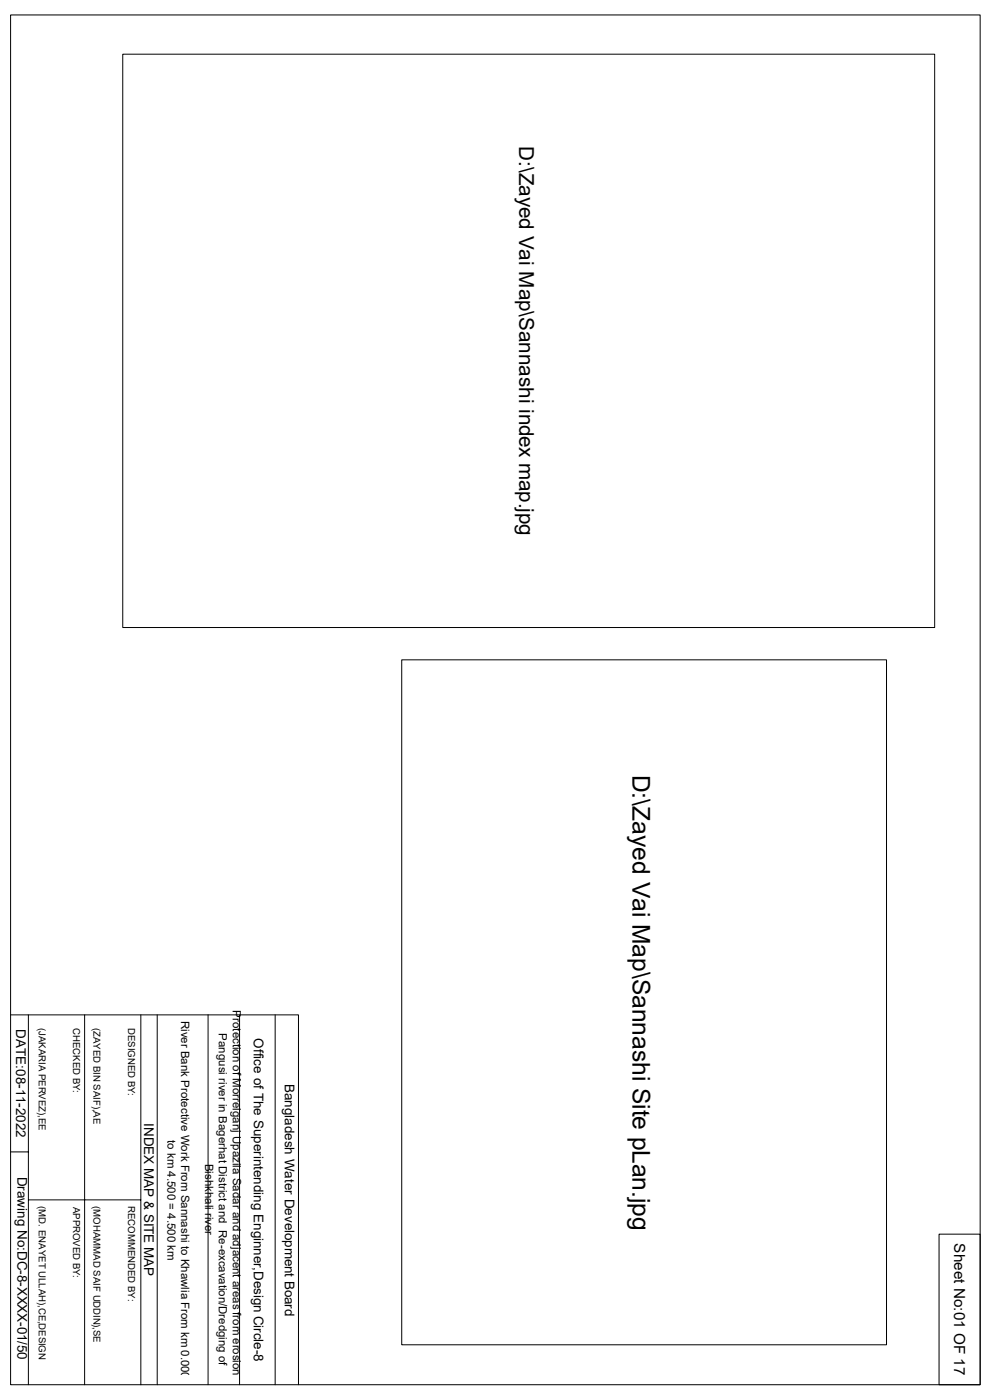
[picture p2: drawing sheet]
<svg xmlns="http://www.w3.org/2000/svg" width="297mm" height="420mm" viewBox="0 0 297 420" stroke-linecap="round" stroke-linejoin="round" font-family="sans-serif">
<defs><g id="words">
<text font-size="7.4" x="189.6" y="232.4" transform="rotate(90 189.6 232.4)">D:\Zayed Vai Map\Sannashi Site pLan.jpg</text>
<text font-size="6.2" x="155.6" y="43.9" transform="rotate(90 155.6 43.9)">D:\Zayed Vai Map\Sannashi index map.jpg</text>
<text font-size="4.6" x="286" y="373" transform="rotate(90 286 373)">Sheet No:01 OF 17</text>
<g font-size="4">
<text x="4.8" y="308.8" transform="rotate(90 4.8 308.8)">DATE:08-11-2022</text>
<text x="76.1" y="311.5" transform="rotate(90 76.1 311.5)">Office of The Superintending Enginner,Design Circle-8</text>
<text x="85.4" y="325.1" transform="rotate(90 85.4 325.1)">Bangladesh Water Development Board</text>
<text x="43.2" y="337" transform="rotate(90 43.2 337)">INDEX MAP &amp; SITE MAP</text>
<text x="5.2" y="353" transform="rotate(90 5.2 353)">Drawing No:DC-8-XXXX-01/50</text>
</g>
<g font-size="3.4">
<text x="69.8" y="303.1" transform="rotate(90 69.8 303.1)">Protection of Morrelganj Upazila Sadar and adjacent areas from erosion o</text>
<text x="54.3" y="306.2" transform="rotate(90 54.3 306.2)">River Bank Protective Work From Sannashi to Khawlia From km 0.000</text>
<text x="65.6" y="310" transform="rotate(90 65.6 310)">Pangusi river in Bagerhat District and Re-excavation/Dredging of</text>
<text x="50.2" y="342" transform="rotate(90 50.2 342)">to km 4.500 = 4.500 km</text>
<text x="61.5" y="349.1" transform="rotate(90 61.5 349.1)">Bishkhali river</text>
</g>
<g font-size="2.9">
<text x="11.6" y="308.4" transform="rotate(90 11.6 308.4)">(JAKARIA PERVEZ),EE</text>
<text x="22" y="308.4" transform="rotate(90 22 308.4)">CHECKED BY:</text>
<text x="28.1" y="308.4" transform="rotate(90 28.1 308.4)">(ZAYED BIN SAIF),AE</text>
<text x="38.4" y="308.4" transform="rotate(90 38.4 308.4)">DESIGNED BY:</text>
<text x="11.6" y="361.8" transform="rotate(90 11.6 361.8)">(MD. ENAYET ULLAH),CE,DESIGN</text>
<text x="22" y="362" transform="rotate(90 22 362)">APPROVED BY:</text>
<text x="28.1" y="361.8" transform="rotate(90 28.1 361.8)">(MOHAMMAD SAIF UDDIN),SE</text>
<text x="38.4" y="361.8" transform="rotate(90 38.4 361.8)">RECOMMENDED BY:</text>
</g>
</g></defs>
<g fill="none" stroke="#000" stroke-width=".3">
<path d="M3.2 4.5h290.6v410.9h-290.6zM36.8 16.3h243.3v172h-243.3zM120.4 198h145.3v205.4h-145.3zM3.2 304.5h86.3v110.9M8.5 304.5v110.9M25.4 304.5v110.9M42.2 304.5v110.9M47.1 304.5v110.9M62.4 304.5v110.9M71.8 304.5v110.9M82.5 304.5v110.9M3.2 345.6h5.3"/>
<path d="M8.5 360h33.7M281.4 370.2h12.4v45.2h-12.4z"/>
</g>
<use href="#words"/>
</svg>
